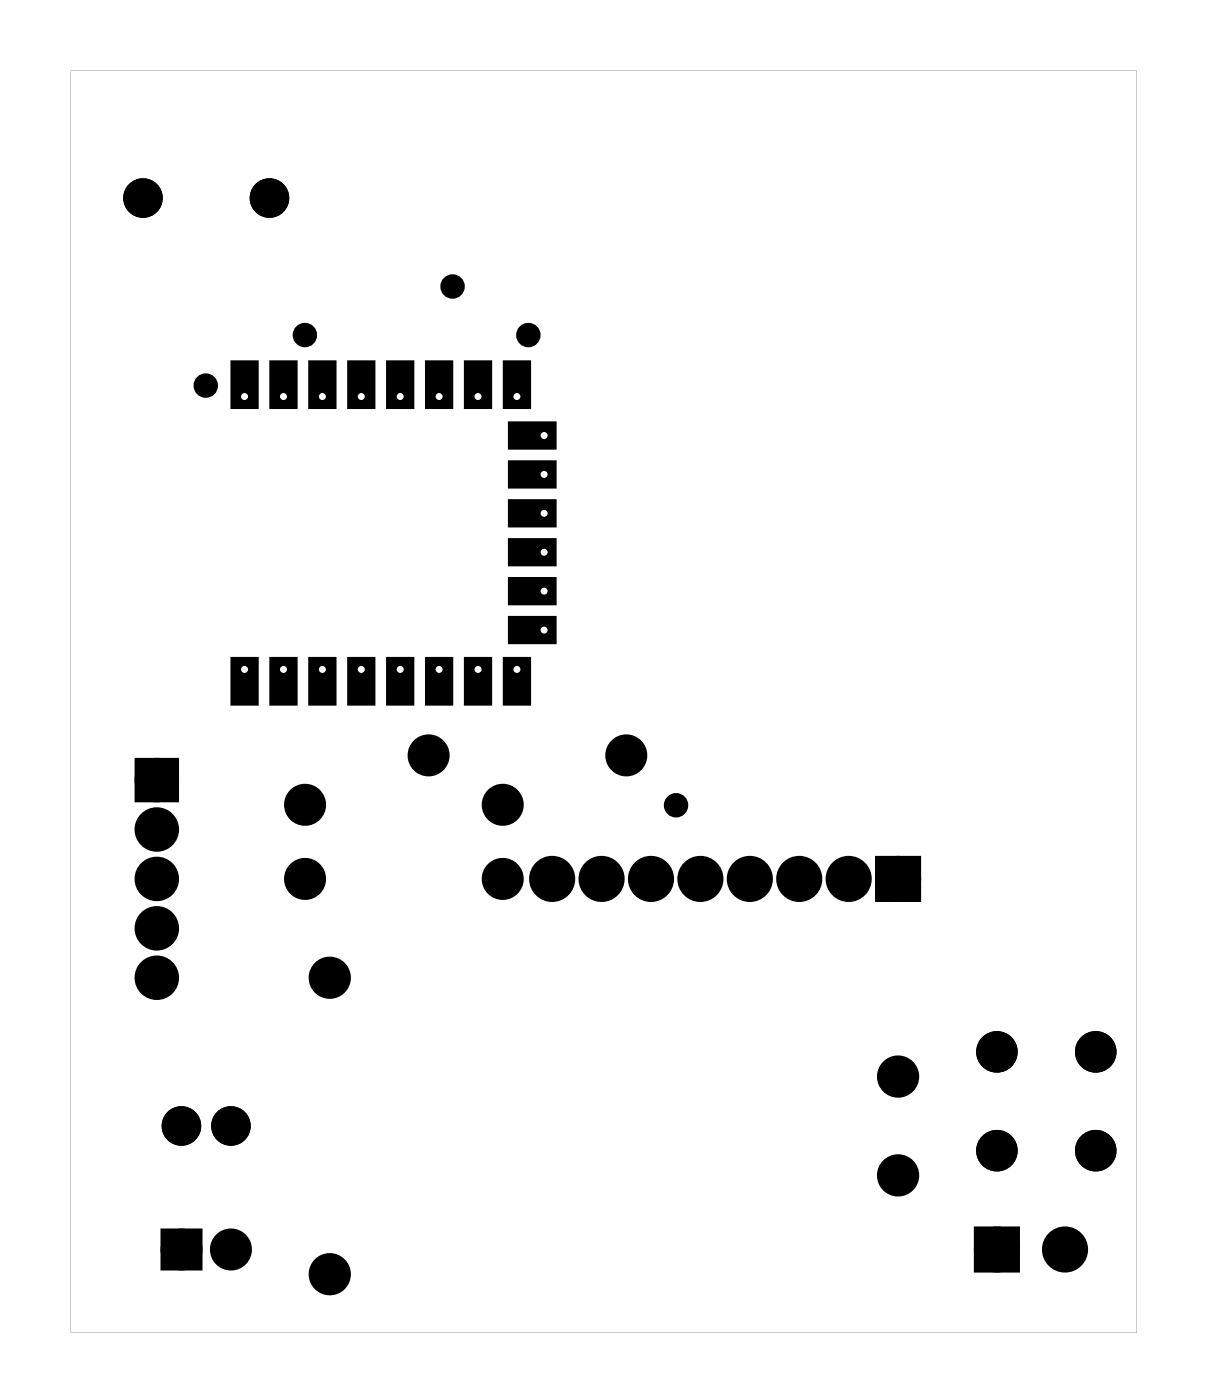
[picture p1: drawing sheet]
<svg xmlns="http://www.w3.org/2000/svg" width="62mm" height="72mm" viewBox="0 0 62 72" stroke-linecap="round" stroke-linejoin="round" font-family="sans-serif">
<g fill="#000">
<path d="M7.3 39.3h1.5v1.6h-1.5zM45.4 44.4h1.6v1.6h-1.6zM8.6 63.5h1.4v1.4h-1.4zM50.4 63.4h1.6v1.6h-1.6z"/>
<path d="M12 18.6h1.2v2.3h-1.2zM12.3 20.4a.31 .31 0 0 0 .6 0 .31 .31 0 0 0-.6 0z"/>
<path d="M14 18.6h1.2v2.3h-1.2zM14.3 20.4a.31 .31 0 0 0 .6 0 .31 .31 0 0 0-.6 0z"/>
<path d="M16 18.6h1.2v2.3h-1.2zM16.3 20.4a.31 .31 0 0 0 .6 0 .31 .31 0 0 0-.6 0z"/>
<path d="M18 18.6h1.2v2.3h-1.2zM18.3 20.4a.31 .31 0 0 0 .6 0 .31 .31 0 0 0-.6 0z"/>
<path d="M20 18.6h1.2v2.3h-1.2zM20.3 20.4a.31 .31 0 0 0 .6 0 .31 .31 0 0 0-.6 0z"/>
<path d="M22 18.6h1.2v2.3h-1.2zM22.3 20.4a.31 .31 0 0 0 .6 0 .31 .31 0 0 0-.6 0z"/>
<path d="M24 18.6h1.2v2.3h-1.2zM24.3 20.4a.31 .31 0 0 0 .6 0 .31 .31 0 0 0-.6 0z"/>
<path d="M26 18.6h1.2v2.3h-1.2zM26.3 20.4a.31 .31 0 0 0 .6 0 .31 .31 0 0 0-.6 0z"/>
<path d="M3.6 3.6v64.9h54.8v-64.9zM3.6 3.6h54.8v64.9h-54.8z"/>
<path d="M12 33.9v2.2h1.2v-2.2zM12.3 34.4a.31 .31 0 0 1 .6 0 .31 .31 0 0 1-.6 0z"/>
<path d="M14 33.9v2.2h1.2v-2.2zM14.3 34.4a.31 .31 0 0 1 .6 0 .31 .31 0 0 1-.6 0z"/>
<path d="M16 33.9v2.2h1.2v-2.2zM16.3 34.4a.31 .31 0 0 1 .6 0 .31 .31 0 0 1-.6 0z"/>
<path d="M18 33.9v2.2h1.2v-2.2zM18.3 34.4a.31 .31 0 0 1 .6 0 .31 .31 0 0 1-.6 0z"/>
<path d="M20 33.9v2.2h1.2v-2.2zM20.3 34.4a.31 .31 0 0 1 .6 0 .31 .31 0 0 1-.6 0z"/>
<path d="M22 33.9v2.2h1.2v-2.2zM22.3 34.4a.31 .31 0 0 1 .6 0 .31 .31 0 0 1-.6 0z"/>
<path d="M24 33.9v2.2h1.2v-2.2zM24.3 34.4a.31 .31 0 0 1 .6 0 .31 .31 0 0 1-.6 0z"/>
<path d="M26.2 21.8h2.3v1.2h-2.3zM27.7 22.4a.31 .31 0 0 0 .6 0 .31 .31 0 0 0-.6 0z"/>
<path d="M26.2 23.8h2.3v1.2h-2.3zM27.7 24.4a.31 .31 0 0 0 .6 0 .31 .31 0 0 0-.6 0z"/>
<path d="M26.2 25.8h2.3v1.2h-2.3zM27.7 26.4a.31 .31 0 0 0 .6 0 .31 .31 0 0 0-.6 0z"/>
<path d="M26.2 27.8h2.3v1.2h-2.3zM27.7 28.4a.31 .31 0 0 0 .6 0 .31 .31 0 0 0-.6 0z"/>
<path d="M26.2 29.8h2.3v1.2h-2.3zM27.7 30.4a.31 .31 0 0 0 .6 0 .31 .31 0 0 0-.6 0z"/>
<path d="M26.2 31.8h2.3v1.2h-2.3zM27.7 32.4a.31 .31 0 0 0 .6 0 .31 .31 0 0 0-.6 0z"/>
<path d="M26 33.9v2.2h1.2v-2.2zM26.3 34.4a.31 .31 0 0 1 .6 0 .31 .31 0 0 1-.6 0z"/>
</g>
<g fill="#000">
<circle cx="7.3" cy="10.2" r=".67"/>
<circle cx="10.6" cy="19.8" r=".35"/>
<circle cx="13.8" cy="10.2" r=".67"/>
<circle cx="15.7" cy="17.2" r=".35"/>
<circle cx="23.3" cy="14.7" r=".35"/>
<circle cx="27.2" cy="17.2" r=".35"/>
<circle cx="22" cy="38.8" r=".7"/>
<circle cx="32.2" cy="38.8" r=".7"/>
<circle cx="8.1" cy="50.3" r=".76"/>
<circle cx="8.1" cy="40.1" r=".76"/>
<circle cx="8.1" cy="45.2" r=".76"/>
<circle cx="8.1" cy="42.6" r=".76"/>
<circle cx="8.1" cy="47.7" r=".76"/>
<circle cx="9.3" cy="57.9" r=".64"/>
<circle cx="11.9" cy="57.9" r=".64"/>
<circle cx="15.7" cy="41.4" r=".7"/>
<circle cx="15.7" cy="45.2" r=".7"/>
<circle cx="16.8" cy="50.2" r=".45"/>
<circle cx="16.9" cy="50.3" r=".7"/>
<circle cx="25.8" cy="41.4" r=".7"/>
<circle cx="25.8" cy="45.2" r=".7"/>
<circle cx="28.4" cy="45.2" r=".8"/>
<circle cx="30.9" cy="45.2" r=".8"/>
<circle cx="33.5" cy="45.2" r=".8"/>
<circle cx="34.7" cy="41.4" r=".35"/>
<circle cx="36" cy="45.2" r=".8"/>
<circle cx="38.5" cy="45.2" r=".8"/>
<circle cx="41.1" cy="45.2" r=".8"/>
<circle cx="43.6" cy="45.2" r=".8"/>
<circle cx="46.2" cy="45.2" r=".8"/>
<circle cx="46.2" cy="55.3" r=".7"/>
<circle cx="46.2" cy="55.3" r=".45"/>
<circle cx="51.2" cy="54.1" r=".67"/>
<circle cx="51.2" cy="59.2" r=".67"/>
<circle cx="56.3" cy="59.2" r=".67"/>
<circle cx="56.3" cy="54.1" r=".67"/>
<circle cx="9.3" cy="64.2" r=".7"/>
<circle cx="11.9" cy="64.2" r=".7"/>
<circle cx="16.8" cy="65.5" r=".45"/>
<circle cx="16.9" cy="65.5" r=".7"/>
<circle cx="46.2" cy="60.4" r=".7"/>
<circle cx="46.2" cy="60.4" r=".45"/>
<circle cx="51.2" cy="64.2" r=".8"/>
<circle cx="54.7" cy="64.2" r=".8"/>
</g>
<g fill="none" stroke="#000" stroke-width=".69" stroke-linecap="butt">
<circle cx="7.3" cy="10.2" r=".67"/>
<circle cx="13.8" cy="10.2" r=".67"/>
</g>
<g fill="none" stroke="#000" stroke-width=".55">
<circle cx="10.6" cy="19.8" r=".35"/>
<circle cx="15.7" cy="17.2" r=".35"/>
<circle cx="23.3" cy="14.7" r=".35"/>
<circle cx="27.2" cy="17.2" r=".35"/>
<circle cx="34.7" cy="41.4" r=".35"/>
</g>
<g fill="none" stroke="#000" stroke-width=".25">
<path d="M12 18.6h1.2v2.3h-1.2zM14 18.6h1.2v2.3h-1.2zM16 18.6h1.2v2.3h-1.2zM18 18.6h1.2v2.3h-1.2zM20 18.6h1.2v2.3h-1.2zM22 18.6h1.2v2.3h-1.2zM24 18.6h1.2v2.3h-1.2zM26 18.6h1.2v2.3h-1.2zM12 33.9h1.2v2.2h-1.2zM14 33.9h1.2v2.2h-1.2zM16 33.9h1.2v2.2h-1.2zM18 33.9h1.2v2.2h-1.2z"/>
<path d="M20 33.9h1.2v2.2h-1.2zM22 33.9h1.2v2.2h-1.2zM24 33.9h1.2v2.2h-1.2zM26 33.9h1.2v2.2h-1.2zM26.2 21.8h2.3v1.2h-2.3zM26.2 23.8h2.3v1.2h-2.3zM26.2 25.8h2.3v1.2h-2.3zM26.2 27.8h2.3v1.2h-2.3zM26.2 29.8h2.3v1.2h-2.3zM26.2 31.8h2.3v1.2h-2.3z"/>
<circle cx="12.6" cy="20.4" r=".31"/>
<circle cx="12.6" cy="34.4" r=".31"/>
<circle cx="14.6" cy="20.4" r=".31"/>
<circle cx="14.6" cy="34.4" r=".31"/>
<circle cx="16.6" cy="20.4" r=".31"/>
<circle cx="16.6" cy="34.4" r=".31"/>
<circle cx="18.6" cy="20.4" r=".31"/>
<circle cx="18.6" cy="34.4" r=".31"/>
<circle cx="20.6" cy="20.4" r=".31"/>
<circle cx="20.6" cy="34.4" r=".31"/>
<circle cx="22.6" cy="20.4" r=".31"/>
<circle cx="22.6" cy="34.4" r=".31"/>
<circle cx="24.6" cy="20.4" r=".31"/>
<circle cx="24.6" cy="34.4" r=".31"/>
<circle cx="26.6" cy="20.4" r=".31"/>
<circle cx="26.6" cy="34.4" r=".31"/>
<circle cx="28" cy="32.4" r=".31"/>
<circle cx="28" cy="30.4" r=".31"/>
<circle cx="28" cy="22.4" r=".31"/>
<circle cx="28" cy="24.4" r=".31"/>
<circle cx="28" cy="26.4" r=".31"/>
<circle cx="28" cy="28.4" r=".31"/>
</g>
<g fill="none" stroke="#000" stroke-width=".79" stroke-linecap="butt">
<circle cx="51.2" cy="54.1" r=".67"/>
<circle cx="51.2" cy="59.2" r=".67"/>
<circle cx="56.3" cy="54.1" r=".67"/>
<circle cx="56.3" cy="59.2" r=".67"/>
</g>
<g fill="none" stroke="#000" stroke-width=".58">
<circle cx="16.8" cy="50.2" r=".45"/>
<circle cx="46.2" cy="55.3" r=".45"/>
<circle cx="16.8" cy="65.5" r=".45"/>
<circle cx="46.2" cy="60.4" r=".45"/>
</g>
<g fill="none" stroke="#000" stroke-width=".76" stroke-linecap="butt">
<path d="M7.3 39.3h1.5v1.6h-1.5zM45.4 44.4h1.6v1.6h-1.6zM8.6 63.5h1.4v1.4h-1.4zM50.4 63.4h1.6v1.6h-1.6z"/>
<circle cx="22" cy="38.8" r=".7"/>
<circle cx="32.2" cy="38.8" r=".7"/>
<circle cx="8.1" cy="42.6" r=".76"/>
<circle cx="8.1" cy="40.1" r=".76"/>
<circle cx="8.1" cy="45.2" r=".76"/>
<circle cx="8.1" cy="47.7" r=".76"/>
<circle cx="8.1" cy="50.3" r=".76"/>
<circle cx="9.3" cy="57.9" r=".64"/>
<circle cx="11.9" cy="57.9" r=".64"/>
<circle cx="15.7" cy="41.4" r=".7"/>
<circle cx="15.7" cy="45.2" r=".7"/>
<circle cx="16.9" cy="50.3" r=".7"/>
<circle cx="25.8" cy="45.2" r=".7"/>
<circle cx="25.8" cy="41.4" r=".7"/>
<circle cx="28.4" cy="45.2" r=".8"/>
<circle cx="30.9" cy="45.2" r=".8"/>
<circle cx="33.5" cy="45.2" r=".8"/>
<circle cx="36" cy="45.2" r=".8"/>
<circle cx="38.5" cy="45.2" r=".8"/>
<circle cx="41.1" cy="45.2" r=".8"/>
<circle cx="43.6" cy="45.2" r=".8"/>
<circle cx="46.2" cy="45.2" r=".8"/>
<circle cx="46.2" cy="55.3" r=".7"/>
<circle cx="9.3" cy="64.2" r=".7"/>
<circle cx="11.9" cy="64.2" r=".7"/>
<circle cx="16.9" cy="65.5" r=".7"/>
<circle cx="46.2" cy="60.4" r=".7"/>
<circle cx="51.2" cy="64.2" r=".8"/>
<circle cx="54.7" cy="64.2" r=".8"/>
</g>
</svg>
